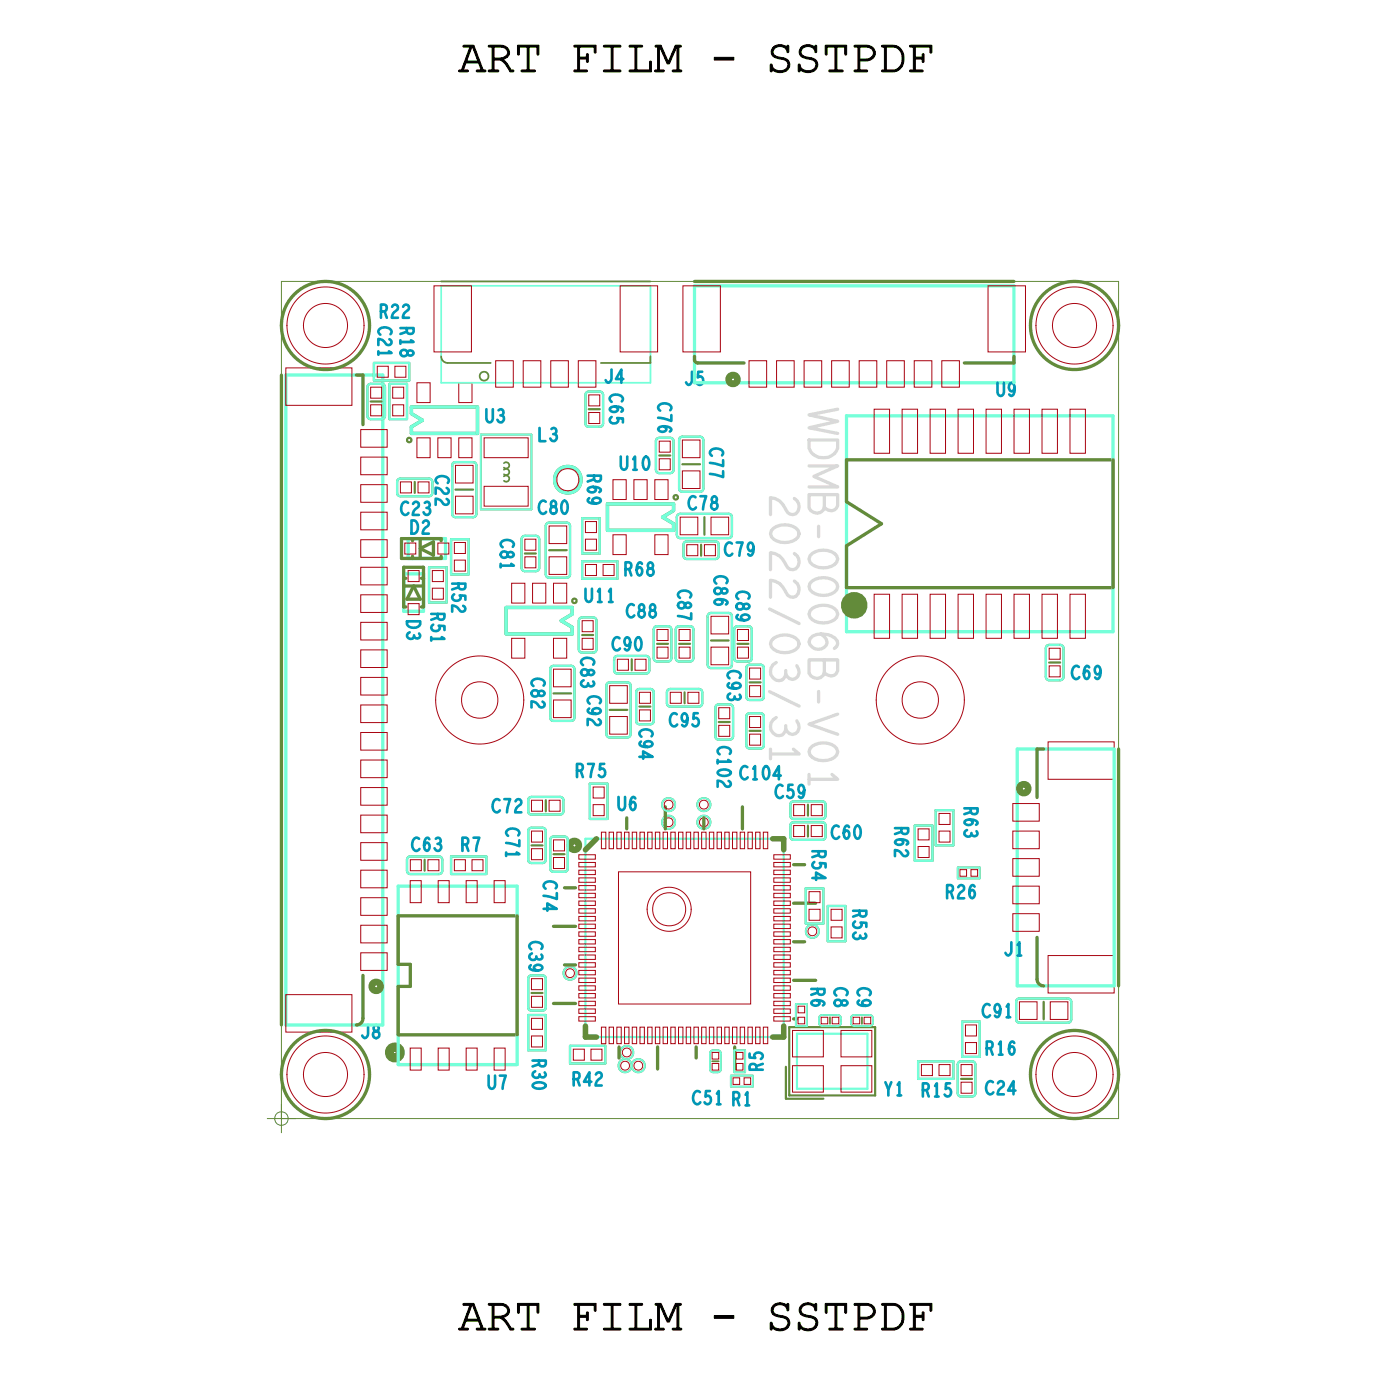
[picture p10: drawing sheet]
<svg xmlns="http://www.w3.org/2000/svg" width="64mm" height="64mm" viewBox="0 0 64 64" stroke-linecap="round" stroke-linejoin="round" font-family="sans-serif">
<defs><g id="words">
<g font-size="2.1">
<text x="20.8" y="3.3">ART FILM - SSTPDF</text>
<text x="20.8" y="60.4">ART FILM - SSTPDF</text>
</g>
<g font-size=".6" fill="#0097b7">
<text x="18.2" y="14.8" transform="rotate(90 18.2 14.8)">R18</text>
<text x="44.7" y="47.9">R16</text>
<text x="24.2" y="48.1" transform="rotate(90 24.2 48.1)">R30</text>
<text x="33.2" y="50.2">R1</text>
<text x="41.8" y="49.8">R15</text>
</g>
<text font-size=".6" fill="#75ffd9" x="19.8" y="21.6" transform="rotate(90 19.8 21.6)">C22</text>
</g></defs>
<!-- layer: Drawing Origin -->
<path d="M12.1 50.8h1.3M12.5 50.6l.3-.1 .2 .1 .1 .2-.1 .2-.2 .1-.3-.1v-.2zM12.8 50.1v1.3" fill="none" stroke="#638b3a" stroke-width=".05"/>
<!-- layer: Components -->
<path d="M17.7 47.7l.2-.1 .2 .1v.2l-.2 .1-.2-.1z" fill="none" stroke="#638b3a" stroke-width=".5"/>
<g fill="none" stroke="#75ffd9" stroke-width=".15">
<path d="M13 17v29.5zM13 17h4.4zM17.4 17v29.5zM18.7 18.5h3zM18.7 19.7h3zM18.7 19.4v.3zM18.7 19.4l.5-.3zM18.7 18.8l.5 .3zM18.7 18.5v.3zM21.7 18.5v1.2zM31.5 17.4h14.5zM31.5 13v4.4z"/>
<path d="M31.5 13h14.5zM38.4 18.9v9.8zM38.4 18.9h12.1zM46 13v4.4zM50.5 18.9v9.8zM18.3 26v1.7zM18.3 26h.9zM18.3 27.7h.9zM18.5 25.3h1.7zM18.5 24.5v.8zM18.5 24.5h1.7zM19.2 26v1.7z"/>
<path d="M20.2 24.5v.8zM23 28.8h3zM23 27.6v1.2zM23 27.6h3zM25.5 28.2l.5-.3zM25.5 28.2l.5 .3zM26 27.6v.3zM26 28.5v.3zM27.6 24.1h3zM27.6 22.9v1.2zM27.6 22.9h3zM30.1 23.5l.5-.3z"/>
<path d="M30.1 23.5l.5 .3zM30.6 23.8v.3zM30.6 22.9v.3zM38.4 28.7h12.1zM46.2 34v10.7zM46.2 34h4.4zM50.6 34v10.7zM13 46.5h4.4zM18.1 40.2v8.1zM18.1 48.3h5.4zM18.1 40.2h5.4zM23.5 40.2v8.1z"/>
<path d="M46.2 44.7h4.4z"/>
<circle cx="25.8" cy="21.8" r=".6"/>
</g>
<g fill="none" stroke="#638b3a" stroke-width=".15">
<path d="M12.8 17v29.5zM16.2 17h.3zM16.5 17v2.3zM18.7 18.5h3zM18.7 19.7h3zM18.7 19.4v.3zM18.7 19.4l.5-.3zM18.7 18.8l.5 .3zM18.7 18.5v.3zM21.7 18.5v1.2zM31.5 16.2v.1zM31.5 12.8h14.5z"/>
<path d="M31.5 16.3l.2 .2M31.7 16.5h2.1zM43.8 16.5h2.2zM46 16.2v.3zM18.2 25.3h.5zM18.2 24.5v.8zM18.2 24.5h.5zM18.3 27.5h.1zM18.3 26.2v1.3zM18.3 26.2h.1zM18.3 26.6h.9zM18.3 25.8v.4z"/>
<path d="M18.3 25.8h.9zM18.5 27.2h.6zM18.7 25.3h1.3zM18.7 25.3h.1M18.7 24.5h1.3zM18.7 24.5h.1M18.8 26.6l-.3 .6zM18.8 26.6l.3 .6zM19.1 24.5v.8zM19.1 24.9l.6 .3zM19.1 24.9l.6-.3zM19.1 27.5h.1z"/>
<path d="M19.1 26.2h.1zM19.2 26.2v1.3zM19.2 25.8v.4zM19.7 24.6v.6zM20 25.3h.1M20 24.5h.1M23 28.8h3zM23 27.6v1.2zM23 27.6h3zM25.5 28.2l.5-.3zM25.5 28.2l.5 .3zM26 27.6v.3z"/>
<path d="M26 28.5v.3zM27.6 24.1h3zM27.6 22.9v1.2zM27.6 22.9h3zM28.4 37.1v.5zM30.1 23.5l.5-.3zM30.1 23.5l.5 .3zM30.2 36.6v1zM30.6 23.8v.3zM30.6 22.9v.3zM31.9 37.1v.5zM33.7 36.6v1z"/>
<path d="M36 39.3h.5zM38.4 26.7h12.1zM38.4 24.8v1.9zM38.4 24.8l1.6-1zM38.4 22.8l1.6 1zM38.4 20.9h12.1zM38.4 20.9v1.9zM47.1 34v2.2zM47.1 34h.3zM50.5 20.9v5.8zM50.8 34v10.7zM16.5 44.3v1.9z"/>
<path d="M16.5 46.2l-.1 .2-.2 .1M18.1 44.8h.5zM18.1 44.8v2.2zM18.1 47h5.4zM18.1 41.6h5.4zM18.1 41.6v2.2zM18.1 43.8h.5zM18.6 43.8v1zM23.5 41.6v5.4zM25.1 45.6h1zM25.1 42.1h1zM25.6 40.3h.5z"/>
<path d="M25.6 43.8h.5zM28.1 47.5v.5zM29.9 47.5v1zM31.6 47.5v.5zM33.4 47.5v1zM36 46.2h.2zM36 44.5h1zM36 42.8h.5zM36 41h1zM47.1 42.5v2zM47.1 44.5l.1 .2h.2"/>
<circle cx="14.8" cy="14.8" r="2"/>
<circle cx="48.8" cy="14.8" r="2"/>
<circle cx="25.8" cy="21.8" r=".6"/>
<circle cx="14.8" cy="48.8" r="2"/>
<circle cx="48.8" cy="48.8" r="2"/>
</g>
<!-- layer: Nets -->
<g fill="none" stroke="#a90512" stroke-width=".05">
<path d="M13 16.7h3v1.7h-3zM16.4 19.5h1.2v.8h-1.2zM16.8 17.6h.5v.5h-.5zM16.8 18.4h.5v.5h-.5zM17.1 16.6h.5v.5h-.5zM17.8 18.4h.5v.5h-.5zM17.8 17.6h.5v.5h-.5zM17.9 16.6h.5v.5h-.5zM18.9 19.9h.6v.9h-.6zM18.9 17.4h.6v.9h-.6zM19.7 13h1.7v3h-1.7zM19.9 19.9h.6v.9h-.6z"/>
<path d="M20.8 19.9h.6v.9h-.6zM20.8 17.4h.6v.9h-.6zM22 19.9h2v.9h-2zM22.5 16.4h.8v1.2h-.8zM23.7 16.4h.9v1.2h-.9zM25 16.4h.8v1.2h-.8zM26.3 16.4h.8v1.2h-.8zM26.7 17.9h.5v.5h-.5zM26.7 18.7h.5v.5h-.5zM28.2 13h1.7v3h-1.7zM31 20h.8v.8h-.8zM31 13h1.7v3h-1.7z"/>
<path d="M34 16.4h.8v1.2h-.8zM35.3 16.4h.7v1.2h-.7zM36.5 16.4h.8v1.2h-.8zM37.7 16.4h.9v1.2h-.9zM39 16.4h.8v1.2h-.8zM39.7 18.6h.7v2h-.7zM40.3 16.4h.8v1.2h-.8zM40.9 18.6h.7v2h-.7zM41.5 16.4h.8v1.2h-.8zM42.2 18.6h.7v2h-.7zM42.8 16.4h.7v1.2h-.7zM43.5 18.6h.7v2h-.7z"/>
<path d="M44.8 18.6h.7v2h-.7zM44.8 13h1.7v3h-1.7zM46 18.6h.7v2h-.7zM47.3 18.6h.7v2h-.7zM48.6 18.6h.7v2h-.7zM16.4 39.5h1.2v.8h-1.2zM16.4 38.2h1.2v.9h-1.2zM16.4 37h1.2v.8h-1.2zM16.4 35.7h1.2v.8h-1.2zM16.4 34.5h1.2v.8h-1.2zM16.4 33.3h1.2v.8h-1.2zM16.4 32h1.2v.8h-1.2z"/>
<path d="M16.4 30.7h1.2v.9h-1.2zM16.4 29.5h1.2v.8h-1.2zM16.4 28.3h1.2v.7h-1.2zM16.4 27h1.2v.8h-1.2zM16.4 25.8h1.2v.8h-1.2zM16.4 24.5h1.2v.8h-1.2zM16.4 23.2h1.2v.8h-1.2zM16.4 22h1.2v.8h-1.2zM16.4 20.8h1.2v.7h-1.2zM18.2 21.9h.5v.5h-.5zM18.4 24.7h.5v.4h-.5zM18.5 27.4h.5v.5h-.5z"/>
<path d="M18.5 25.9h.5v.5h-.5zM18.6 40h.5v1h-.5zM18.6 39h.5v.5h-.5zM19 21.9h.5v.5h-.5zM19.4 39h.5v.5h-.5zM19.6 25.9h.5v.5h-.5zM19.6 26.7h.5v.5h-.5zM19.9 24.7h.5v.4h-.5zM19.9 40h.5v1h-.5zM20.6 39h.5v.5h-.5zM20.6 24.6h.5v.5h-.5zM20.6 25.4h.5v.5h-.5z"/>
<path d="M20.7 22.5h.8v.8h-.8zM20.7 21.1h.8v.8h-.8zM21.2 40h.5v1h-.5zM21.4 39h.5v.5h-.5zM22 22.1h2v.9h-2zM22.4 40h.5v1h-.5zM23.2 26.5h.6v.9h-.6zM23.2 29h.6v.9h-.6zM23.8 25.3h.5v.5h-.5zM23.8 24.5h.5v.5h-.5zM24.1 38.5h.5v.5h-.5zM24.1 37.7h.5v.5h-.5z"/>
<path d="M24.1 36.3h.5v.5h-.5zM24.2 26.5h.6v.9h-.6zM24.9 36.3h.5v.5h-.5zM24.9 25.3h.8v.8h-.8zM24.9 23.9h.8v.8h-.8zM25.1 38.1h.5v.5h-.5zM25.1 38.9h.5v.5h-.5zM25.1 30.4h.8v.8h-.8zM25.1 31.8h.8v.8h-.8zM25.1 26.5h.6v.9h-.6zM25.1 29h.6v.9h-.6zM26.3 38.8h.7v.2h-.7z"/>
<path d="M26.3 39.1h.7v.2h-.7zM26.3 39.5h.7v.2h-.7zM26.3 39.8h.7v.2h-.7zM26.4 29h.5v.5h-.5zM26.4 28.2h.5v.5h-.5zM26.6 24.5h.5v.5h-.5zM26.6 23.7h.5v.5h-.5zM26.6 25.6h.5v.5h-.5zM26.9 35.7h.5v.5h-.5zM26.9 36.5h.5v.5h-.5zM27.3 37.8h.2v.7h-.2zM27.4 25.6h.5v.5h-.5z"/>
<path d="M27.6 37.8h.2v.7h-.2zM27.7 31.1h.8v.8h-.8zM27.7 32.5h.8v.8h-.8zM27.8 24.3h.6v.9h-.6zM27.8 21.8h.6v.9h-.6zM28 37.8h.2v.7h-.2zM28 29.9h.5v.5h-.5zM28.1 39.6h6v6h-6zM28.4 37.8h.2v.7h-.2zM28.7 37.8h.2v.7h-.2zM28.8 21.8h.6v.9h-.6zM28.8 29.9h.5v.5h-.5z"/>
<path d="M29 32.2h.5v.5h-.5zM29 31.4h.5v.5h-.5zM29.1 37.8h.2v.7h-.2zM29.4 37.8h.2v.7h-.2zM29.7 24.3h.6v.9h-.6zM29.7 21.8h.6v.9h-.6zM29.7 37.8h.2v.7h-.2zM29.8 28.6h.5v.5h-.5zM29.8 29.4h.5v.5h-.5zM29.9 20.8h.5v.5h-.5zM29.9 20h.5v.5h-.5zM30.1 37.8h.2v.7h-.2z"/>
<path d="M30.2 37.2l.2-.1 .1 .1v.2l-.1 .1-.2-.1zM30.2 36.4l.2-.1 .1 .1v.2l-.1 .1-.2-.1zM30.4 31.4h.5v.5h-.5zM30.4 37.8h.2v.7h-.2zM30.8 37.8h.2v.7h-.2zM30.8 29.4h.5v.5h-.5zM30.8 28.6h.5v.5h-.5zM30.9 23.5h.8v.8h-.8zM31 21.4h.8v.8h-.8zM31.2 37.8h.2v.7h-.2zM31.2 24.7h.5v.5h-.5zM31.2 31.4h.5v.5h-.5z"/>
<path d="M31.5 37.8h.2v.7h-.2zM31.8 37.2l.1-.1 .2 .1v.2l-.2 .1-.1-.1zM31.8 36.4l.1-.1 .2 .1v.2l-.2 .1-.1-.1zM31.9 37.8h.2v.7h-.2zM32 24.7h.5v.5h-.5zM32.2 37.8h.2v.7h-.2zM32.3 29.4h.8v.8h-.8zM32.3 28h.8v.8h-.8zM32.3 23.5h.8v.8h-.8zM32.5 37.8h.2v.7h-.2zM32.6 32.1h.5v.5h-.5zM32.6 32.9h.5v.5h-.5z"/>
<path d="M32.9 37.8h.2v.7h-.2zM33.2 37.8h.2v.7h-.2zM33.5 28.6h.5v.5h-.5zM33.5 29.4h.5v.5h-.5zM33.6 37.8h.2v.7h-.2zM34 37.8h.2v.7h-.2zM34 33.3h.5v.5h-.5zM34 32.5h.5v.5h-.5zM34 31.1h.5v.5h-.5zM34 30.3h.5v.5h-.5zM34.3 37.8h.2v.7h-.2zM34.7 37.8h.2v.7h-.2z"/>
<path d="M35.1 39.8h.8v.2h-.8zM35.1 39.5h.8v.2h-.8zM35.1 39.1h.8v.2h-.8zM35.1 38.8h.8v.2h-.8zM36 37.5h.5v.5h-.5zM36 36.5h.5v.5h-.5zM36.8 37.5h.5v.5h-.5zM36.8 36.5h.5v.5h-.5zM39.7 27h.7v2h-.7zM40.9 27h.7v2h-.7zM41.7 38.4h.5v.5h-.5zM41.7 37.6h.5v.5h-.5z"/>
<path d="M42.2 27h.7v2h-.7zM42.6 36.9h.5v.5h-.5zM42.6 37.7h.5v.5h-.5zM43.5 27h.7v2h-.7zM43.6 39.5h.3v.3h-.3zM44.1 39.5h.3v.3h-.3zM44.8 27h.7v2h-.7zM46 37.7h1.2v.8h-1.2zM46 39h1.2v.8h-1.2zM46 36.5h1.2v.8h-1.2zM46 27h.7v2h-.7zM47.3 27h.7v2h-.7z"/>
<path d="M47.6 33.7h3v1.7h-3zM47.6 30.2h.5v.5h-.5zM47.6 29.4h.5v.5h-.5zM48.6 27h.7v2h-.7zM13 45.1h3v1.7h-3zM16.4 43.2h1.2v.8h-1.2zM16.4 42h1.2v.8h-1.2zM16.4 40.8h1.2v.7h-1.2zM18.6 47.6h.5v1h-.5zM19.9 47.6h.5v1h-.5zM21.2 47.6h.5v1h-.5zM22.4 47.6h.5v1h-.5z"/>
<path d="M24.1 47h.5v.5h-.5zM24.1 46.2h.5v.5h-.5zM24.1 45.2h.5v.5h-.5zM24.1 44.4h.5v.5h-.5zM25.7 44.1l.2-.1 .2 .1v.2l-.2 .1-.2-.1zM26 47.6h.5v.5h-.5zM26.3 44.4h.7v.2h-.7zM26.3 44.7h.7v.2h-.7zM26.3 45.1h.7v.2h-.7zM26.3 45.5h.7v.1h-.7zM26.3 45.8h.7v.2h-.7zM26.3 46.2h.7v.2h-.7z"/>
<path d="M26.3 40.2h.7v.2h-.7zM26.3 40.6h.7v.2h-.7zM26.3 40.9h.7v.2h-.7zM26.3 41.3h.7v.2h-.7zM26.3 41.6h.7v.2h-.7zM26.3 41.9h.7v.2h-.7zM26.3 42.3h.7v.2h-.7zM26.3 42.7h.7v.1h-.7zM26.3 43h.7v.2h-.7zM26.3 43.4h.7v.2h-.7zM26.3 43.7h.7v.2h-.7zM26.3 44h.7v.3h-.7z"/>
<path d="M26.8 47.6h.5v.5h-.5zM27.3 46.6h.2v.8h-.2zM27.6 46.6h.2v.8h-.2zM28 46.6h.2v.8h-.2zM28.2 48.3l.2-.1 .2 .1v.2l-.2 .1-.2-.1zM28.3 47.7l.1-.1 .2 .1v.2l-.2 .1-.1-.1zM28.4 46.6h.2v.8h-.2zM28.7 46.6h.2v.8h-.2zM28.8 48.3l.2-.1 .2 .1v.2l-.2 .1-.2-.1zM29.1 46.6h.2v.8h-.2zM29.4 46.6h.2v.8h-.2zM29.7 46.6h.2v.8h-.2z"/>
<path d="M30.1 46.6h.2v.8h-.2zM30.4 46.6h.2v.8h-.2zM30.8 46.6h.2v.8h-.2zM31.2 46.6h.2v.8h-.2zM31.5 46.6h.2v.8h-.2zM31.9 46.6h.2v.8h-.2zM32.2 46.6h.2v.8h-.2zM32.3 47.8h.3v.3h-.3zM32.3 48.3h.3v.3h-.3zM32.5 46.6h.2v.8h-.2zM32.9 46.6h.2v.8h-.2zM33.2 46.6h.2v.8h-.2z"/>
<path d="M33.3 48.9h.3v.3h-.3zM33.4 47.8h.3v.3h-.3zM33.4 48.3h.3v.3h-.3zM33.6 46.6h.2v.8h-.2zM33.8 48.9h.3v.3h-.3zM34 46.6h.2v.8h-.2zM34.3 46.6h.2v.8h-.2zM34.7 46.6h.2v.8h-.2zM35.1 46.2h.8v.2h-.8zM35.1 45.8h.8v.2h-.8zM35.1 45.5h.8v.1h-.8zM35.1 45.1h.8v.2h-.8z"/>
<path d="M35.1 44.7h.8v.2h-.8zM35.1 44.4h.8v.2h-.8zM35.1 44h.8v.3h-.8zM35.1 43.7h.8v.2h-.8zM35.1 43.4h.8v.2h-.8zM35.1 43h.8v.2h-.8zM35.1 42.7h.8v.1h-.8zM35.1 42.3h.8v.2h-.8zM35.1 41.9h.8v.2h-.8zM35.1 41.6h.8v.2h-.8zM35.1 41.3h.8v.2h-.8zM35.1 40.9h.8v.2h-.8z"/>
<path d="M35.1 40.6h.8v.2h-.8zM35.1 40.2h.8v.2h-.8zM36 48.4h1.4v1.2h-1.4zM36 46.8h1.4v1.2h-1.4zM36.2 45.7h.3v.3h-.3zM36.2 46.2h.3v.3h-.3zM36.7 42.2l.2-.1 .2 .1v.2l-.2 .1-.2-.1zM36.7 40.5h.5v.5h-.5zM36.7 41.3h.5v.5h-.5zM37.3 46.2h.3v.3h-.3zM37.7 42.1h.5v.5h-.5zM37.7 41.3h.5v.5h-.5z"/>
<path d="M37.8 46.2h.3v.3h-.3zM38.2 48.4h1.4v1.2h-1.4zM38.2 46.8h1.4v1.2h-1.4zM38.7 46.2h.3v.3h-.3zM39.2 46.2h.3v.3h-.3zM41.8 48.3h.5v.5h-.5zM42.6 48.3h.5v.5h-.5zM43.6 48.3h.5v.5h-.5zM43.6 49.1h.5v.5h-.5zM43.8 47.3h.5v.5h-.5zM43.8 46.5h.5v.5h-.5zM46 40.2h1.2v.8h-1.2z"/>
<path d="M46 41.5h1.2v.8h-1.2zM46.3 45.5h.8v.8h-.8zM47.6 43.4h3v1.7h-3zM47.7 45.5h.8v.8h-.8z"/>
<circle cx="14.8" cy="14.8" r="1.75"/>
<circle cx="14.8" cy="14.8" r="1"/>
<circle cx="48.8" cy="14.8" r="1.75"/>
<circle cx="48.8" cy="14.8" r="1"/>
<circle cx="21.8" cy="31.8" r="2"/>
<circle cx="21.8" cy="31.8" r=".83"/>
<circle cx="25.8" cy="21.8" r=".5"/>
<circle cx="41.8" cy="31.8" r="2"/>
<circle cx="41.8" cy="31.8" r=".83"/>
<circle cx="14.8" cy="48.8" r="1.75"/>
<circle cx="14.8" cy="48.8" r="1"/>
<circle cx="30.4" cy="41.3" r="1"/>
<circle cx="30.4" cy="41.3" r=".76"/>
<circle cx="48.8" cy="48.8" r="1.75"/>
<circle cx="48.8" cy="48.8" r="1"/>
</g>
<!-- layer: Texts -->
<g fill="none" stroke="#0097b7" stroke-width=".12">
<path d="M17.2 15.9v.2M17.3 14.1h.2v-.2l-.2-.1v.6M17.5 14.1l.1 .3M17.7 15.9l.1 .1h-.6M17.7 15.4a.14 .14 0 0 1 .1 .2 .15 .15 0 0 1-.3 0l-.1-.2h-.2v.3M17.7 15.2a.28 .28 0 0 0-.2-.4 .28 .28 0 0 0-.3 .2l.1 .2M17.8 13.9a.14 .14 0 0 1 .2-.1 .15 .15 0 0 1 0 .3l-.2 .1v.2h.3M18.2 14.9h.6l-.1 .2h-.2v-.2M18.2 15.9a.23 .23 0 0 1 .4 .2h.1a.13 .13 0 0 0 0-.2 .14 .14 0 0 0-.2 .2 .16 .16 0 0 1-.2 .1 .16 .16 0 0 1-.1-.3zM18.3 13.9a.14 .14 0 0 1 .2-.1 .15 .15 0 0 1 0 .3l-.2 .1v.2h.3M18.7 15.4l.1 .1h-.6M22.1 18.6v.4l.1 .2 .2-.2v-.4"/>
<path d="M22.6 18.6a.14 .14 0 0 1 .2 .1 .14 .14 0 0 1 0 .2M22.7 18.9a.15 .15 0 0 1 .2 .1 .15 .15 0 0 1-.1 .2 .15 .15 0 0 1-.2-.1M24.5 19.4v.6h.3M25 19.5a.14 .14 0 0 1 .2 0 .14 .14 0 0 1 0 .2M25.1 19.7a.15 .15 0 0 1 .2 .1 .15 .15 0 0 1-.1 .2 .15 .15 0 0 1-.2-.1M27.8 16.8l-.1 .5-.1 .1-.1-.1M27.8 18.9a.17 .17 0 0 0-.1 .3 .17 .17 0 0 0 .3 0 .17 .17 0 0 0 0-.2h.3v.2M27.9 18.4l.1 .1a.14 .14 0 0 1-.1 .2 .14 .14 0 0 1-.1-.2 .31 .31 0 0 1 .5 .2h-.1M28.2 18.2a.28 .28 0 0 0-.2-.3 .28 .28 0 0 0-.3 .2l.1 .1M28.3 17.2h-.3l.2-.4v.6M30.1 19.3l.1 .1a.14 .14 0 0 1-.1 .2 .14 .14 0 0 1-.1-.2 .31 .31 0 0 1 .5 .2h-.1M30.4 18.6a.28 .28 0 0 0-.2-.3 .28 .28 0 0 0-.3 .2l.1 .1"/>
<path d="M30.5 18.8v.3l-.6-.1M31.4 16.9v.5l-.1 .1-.2-.1M31.9 16.9h-.2v.2a.17 .17 0 0 1 .2 .1 .17 .17 0 0 1 0 .2 .17 .17 0 0 1-.3 0M45.3 17.4v.4l.1 .2 .2-.2v-.4M46.1 17.6l-.1 .1a.16 .16 0 0 1-.2-.1 .16 .16 0 0 1 .2-.2 .33 .33 0 0 1-.1 .6l-.1-.1M18.5 28.2h.6a.3 .3 0 0 1-.3 .3 .3 .3 0 0 1-.3-.3zM18.5 22.8a.28 .28 0 0 0-.3 .2 .28 .28 0 0 0 .2 .4l.1-.1M18.6 28.7a.15 .15 0 0 0-.1 .2 .15 .15 0 0 0 .2 .1 .15 .15 0 0 0 .1-.2M18.7 23.6a.3 .3 0 0 1 .3 .3 .3 .3 0 0 1-.3 .3zM18.7 22.9a.16 .16 0 0 1 .3-.1 .14 .14 0 0 1 0 .2l-.2 .2-.1 .2h.3M19 38.1a.28 .28 0 0 0-.3 .2 .28 .28 0 0 0 .2 .3l.1-.1M19 28.8a.14 .14 0 0 1 0 .2 .14 .14 0 0 1-.2-.1"/>
<path d="M19.2 23.7a.14 .14 0 0 1 .2-.1 .15 .15 0 0 1 0 .3l-.2 .1v.2h.3M19.3 22.8a.14 .14 0 0 1 .2 .1 .14 .14 0 0 1-.1 .2M19.4 23.1a.15 .15 0 0 1 .1 .1 .15 .15 0 0 1-.1 .2 .15 .15 0 0 1-.2-.1M19.5 38.1v-.1a.3 .3 0 0 0-.3 .3 .3 .3 0 0 0 .2 .3 .16 .16 0 0 0 .1-.3 .16 .16 0 0 0-.3 .1M19.6 27.9h.6l-.1 .2h-.2v-.2M19.6 28.9v.2M19.7 28.4a.17 .17 0 0 0-.1 .2 .17 .17 0 0 0 .3 0 .17 .17 0 0 0 0-.2h.3v.2M19.8 38.1a.14 .14 0 0 1 .2 0 .14 .14 0 0 1-.1 .2M19.9 38.3a.15 .15 0 0 1 .1 .1 .15 .15 0 0 1-.1 .2 .15 .15 0 0 1-.2-.1M19.9 28l-.3 .1M20.1 28.9l.1 .1h-.6M20.3 22.1a.16 .16 0 0 1 .1 .3 .15 .15 0 0 1-.3 0l-.1-.2-.2-.1v.3"/>
<path d="M20.3 22.6a.16 .16 0 0 1 .1 .3 .15 .15 0 0 1-.3 0l-.1-.2-.2-.1v.3M20.3 21.9a.28 .28 0 0 0-.2-.3 .28 .28 0 0 0-.3 .2l.1 .1M20.5 26.5h.6v.2h-.2l-.1-.2M20.6 27a.17 .17 0 0 0 0 .2 .17 .17 0 0 0 .2 .1 .17 .17 0 0 0 .1-.3h.2v.2M20.8 26.7l-.3 .1M21 38.3h.2v-.2l-.2-.1v.6M21 27.5a.14 .14 0 0 1 .1 .2 .14 .14 0 0 1-.2 0l-.2-.2h-.2v.3M21.2 38.3l.1 .3M21.5 38h.3l-.2 .6M22.7 36.3a.28 .28 0 0 0-.4 .2 .28 .28 0 0 0 .2 .4l.2-.1M22.7 25.6v.2M22.8 25.1a.23 .23 0 0 1 .3 .2l.2-.1a.15 .15 0 0 0-.2-.1 .15 .15 0 0 0-.1 .2 .16 .16 0 0 1-.2 0 .16 .16 0 0 1 0-.2z"/>
<path d="M22.9 36.3h.3l-.2 .6M23 38.7v.2M23.2 25.6l.1 .1h-.6M23.3 24.8a.28 .28 0 0 0-.2-.3 .28 .28 0 0 0-.4 .2l.1 .1M23.4 36.4a.14 .14 0 0 1 .2-.1 .14 .14 0 0 1 0 .2l-.2 .2v.2h.3M23.5 38.7l.1 .1h-.6M23.5 37.9a.28 .28 0 0 0-.2-.3 .28 .28 0 0 0-.3 .2l.1 .1M23.6 38.1v.3l-.6-.1M24.2 31.4a.23 .23 0 0 1 .3 .2h.2a.13 .13 0 0 0-.1-.2 .13 .13 0 0 0-.2 .1 .16 .16 0 0 1-.2 .1 .16 .16 0 0 1 0-.2zM24.6 31.8a.16 .16 0 0 1 .1 .3 .14 .14 0 0 1-.2 0l-.2-.2-.2-.1v.3M24.7 31.1a.28 .28 0 0 0-.2-.3 .28 .28 0 0 0-.4 .2l.1 .1M24.8 22.8a.28 .28 0 0 0-.4 .2 .28 .28 0 0 0 .2 .3l.2-.1"/>
<path d="M25.1 22.7l-.1 .2a.23 .23 0 0 1 .2 .4 .17 .17 0 0 1-.2-.1 .17 .17 0 0 1 .2-.2v-.2zM25.6 22.7a.3 .3 0 0 1 .2 .3 .3 .3 0 0 1-.2 .3 .47 .47 0 0 1 0-.6zM26.2 35l.2-.1v-.2h-.2v.6M26.4 35l.1 .3M26.4 30.4a.23 .23 0 0 1 .4 .2h.1a.13 .13 0 0 0 0-.2 .14 .14 0 0 0-.2 .2 .16 .16 0 0 1-.2 .1 .16 .16 0 0 1-.1-.3zM26.5 30.9a.15 .15 0 0 0-.1 .2 .15 .15 0 0 0 .2 .1 .15 .15 0 0 0 .1-.2M26.6 26.7v.5l.1 .1 .2-.1v-.5M26.7 21.6h.6l-.1 .2h-.2v-.2M26.7 34.7h.3l-.2 .6M26.7 32.2a.3 .3 0 0 0 .3 .2 .3 .3 0 0 0 .3-.2 .17 .17 0 0 0-.3-.1 .17 .17 0 0 0 0 .3M26.7 22.6v.1a.3 .3 0 0 0 .3 .2 .3 .3 0 0 0 .3-.2 .17 .17 0 0 0-.3-.1 .17 .17 0 0 0 0 .2v.1M26.9 30.2a.28 .28 0 0 0-.2-.4 .28 .28 0 0 0-.3 .2l.1 .2"/>
<path d="M26.9 30.9a.14 .14 0 0 1 0 .2 .14 .14 0 0 1-.2 0M26.9 22.1h.1a.16 .16 0 0 1-.1 .3 .16 .16 0 0 1-.1-.3 .31 .31 0 0 1 .5 .2h-.1M27 21.8l-.3 .1M27.1 26.8l.1-.1v.6M27.1 27.3h.2M27.2 32.6a.16 .16 0 0 1 .1 .3 .15 .15 0 0 1-.3 0l-.1-.2-.2-.1v.3M27.2 31.9a.28 .28 0 0 0-.2-.3 .28 .28 0 0 0-.3 .2l.1 .1M27.4 34.7h-.2v.2a.17 .17 0 0 1 .2 .1 .17 .17 0 0 1 0 .2 .17 .17 0 0 1-.2 0M27.6 26.8l.1-.1v.6M27.6 27.3h.2M28.1 36.2v.4l.1 .2 .2-.2v-.4M28.1 29a.28 .28 0 0 0-.3 .2 .28 .28 0 0 0 .2 .3l.1-.1"/>
<path d="M28.2 20.7v.5l.1 .1 .2-.1v-.5M28.4 25.8h.2v-.2l-.2-.1v.6M28.6 25.8l.1 .3M28.6 29.2l-.1 .1a.16 .16 0 0 1-.2-.2 .16 .16 0 0 1 .3-.1 .33 .33 0 0 1-.2 .5M28.7 20.8l.1-.1v.6M28.7 21.3h.2M28.8 27.5a.28 .28 0 0 0-.4 .2 .28 .28 0 0 0 .2 .3l.2-.1M28.8 36.2a.3 .3 0 0 0-.2 .3 .3 .3 0 0 0 .2 .3 .16 .16 0 0 0 .1-.3 .16 .16 0 0 0-.3 0M28.9 28.9a.3 .3 0 0 1 .2 .3 .3 .3 0 0 1-.2 .3 .47 .47 0 0 1 0-.6zM29 34.4h.6l-.4-.3v.3M29.1 27.4l-.1 .2a.23 .23 0 0 1 .2 .4 .17 .17 0 0 1-.2-.1 .17 .17 0 0 1 .2-.2v-.2zM29.1 33.7h-.1a.3 .3 0 0 0 .3 .2 .3 .3 0 0 0 .3-.2 .17 .17 0 0 0-.2-.1 .17 .17 0 0 0-.1 .3h.1"/>
<path d="M29.1 25.6v-.1a.3 .3 0 0 0-.2 .3 .3 .3 0 0 0 .2 .3 .16 .16 0 0 0 .1-.3 .16 .16 0 0 0-.3 .1M29.3 20.7a.3 .3 0 0 1 .2 .3 .3 .3 0 0 1-.2 .3 .47 .47 0 0 1 0-.6zM29.5 25.5l-.1 .2a.23 .23 0 0 1 .2 .4 .17 .17 0 0 1-.2-.1 .17 .17 0 0 1 .2-.2v-.2zM29.6 27.4l-.1 .2a.23 .23 0 0 1 .2 .4 .17 .17 0 0 1-.2-.1 .17 .17 0 0 1 .2-.2v-.2zM29.6 33.4a.28 .28 0 0 0-.2-.3 .28 .28 0 0 0-.4 .2l.1 .1M30.7 32.4a.28 .28 0 0 0-.3 .2 .28 .28 0 0 0 .2 .4l.1-.1M30.8 27.4a.23 .23 0 0 1 .4 .2l.2-.1a.15 .15 0 0 0-.2-.1 .15 .15 0 0 0-.1 .2 .16 .16 0 0 1-.3 0 .16 .16 0 0 1 0-.2zM31.2 32.6l-.1 .1a.16 .16 0 0 1-.2-.1 .18 .18 0 0 1 .3-.2 .33 .33 0 0 1-.2 .6v-.1M31.3 27.1a.28 .28 0 0 0-.2-.3 .28 .28 0 0 0-.3 .2l.1 .1M31.4 27.8v.3l-.6-.1M31.6 22.6a.28 .28 0 0 0-.4 .2 .28 .28 0 0 0 .2 .3l.2-.1M31.7 32.4h-.2v.2a.17 .17 0 0 1 .2 .1 .17 .17 0 0 1 0 .2 .17 .17 0 0 1-.3 0"/>
<path d="M31.8 22.5h.3l-.2 .6M32.4 22.5l-.1 .2a.23 .23 0 0 1 .2 .4 .17 .17 0 0 1-.2-.1 .17 .17 0 0 1 .2-.2v-.2zM32.5 26.7a.23 .23 0 0 1 .3 .2h.2a.15 .15 0 0 0-.2-.2 .15 .15 0 0 0-.1 .2 .16 .16 0 0 1-.2 .1 .16 .16 0 0 1 0-.3zM32.6 34.5v.2M32.6 35a.33 .33 0 0 1 .6 .1 .33 .33 0 0 1-.6-.1zM32.7 27.2a.16 .16 0 0 1-.1 .3 .16 .16 0 0 1-.1-.3 .31 .31 0 0 1 .5 .2M32.8 20.7a.28 .28 0 0 0-.2-.4 .28 .28 0 0 0-.4 .2l.1 .2M32.8 20.9v.3l-.6-.2M32.8 21.4v.3l-.6-.2M33 26.5a.28 .28 0 0 0-.2-.4 .28 .28 0 0 0-.4 .2l.1 .2M33.1 34.5l.1 .1h-.6M33.1 35.4a.16 .16 0 0 1 .1 .3 .15 .15 0 0 1-.3 0l-.1-.2-.2-.1v.3"/>
<path d="M33.1 31l-.1 .1a.3 .3 0 0 0 .3 .2 .3 .3 0 0 0 .3-.2 .17 .17 0 0 0-.2-.1 .17 .17 0 0 0-.1 .2l.1 .1M33.1 34.2a.28 .28 0 0 0-.2-.3 .28 .28 0 0 0-.3 .2l.1 .1M33.1 31.5a.15 .15 0 0 0-.1 .2 .15 .15 0 0 0 .2 .1 .15 .15 0 0 0 .1-.2M33.2 24.7a.28 .28 0 0 0-.3 .2 .28 .28 0 0 0 .2 .3l.1-.1M33.4 24.6h.3l-.1 .6M33.5 27.4a.23 .23 0 0 1 .3 .2h.2a.13 .13 0 0 0-.1-.2 .14 .14 0 0 0-.2 .2 .16 .16 0 0 1-.2 .1 .16 .16 0 0 1 0-.3zM33.5 27.9l-.1 .1a.3 .3 0 0 0 .3 .2 .3 .3 0 0 0 .3-.2 .17 .17 0 0 0-.2-.1 .17 .17 0 0 0-.1 .2l.1 .1M33.6 30.8a.28 .28 0 0 0-.2-.4 .28 .28 0 0 0-.4 .2l.1 .2M33.6 31.5a.14 .14 0 0 1-.1 .2 .14 .14 0 0 1-.2 0M33.9 34.8a.28 .28 0 0 0-.3 .2 .28 .28 0 0 0 .2 .4l.1-.1M34 27.2a.28 .28 0 0 0-.2-.4 .28 .28 0 0 0-.4 .2l.1 .2M34.2 34.9l.1-.1v.6"/>
<path d="M34.2 35.4h.2M34.2 24.9l-.1 .1a.16 .16 0 0 1-.2-.2 .16 .16 0 0 1 .3-.1 .33 .33 0 0 1-.2 .5M34.7 34.8a.3 .3 0 0 1 .2 .3 .3 .3 0 0 1-.2 .3 .47 .47 0 0 1 0-.6zM35.4 35.2h-.3l.3-.4v.6M35.5 35.7a.28 .28 0 0 0-.3 .2 .28 .28 0 0 0 .2 .3l.1-.1M36 35.6h-.2v.3a.17 .17 0 0 1 .2 0 .17 .17 0 0 1 0 .3 .17 .17 0 0 1-.3-.1M36.5 35.9l-.1 .1a.16 .16 0 0 1-.2-.2 .16 .16 0 0 1 .3-.1 .33 .33 0 0 1-.2 .5M36.9 38.6h.6l-.1 .3h-.2v-.3M36.9 39.9h.6l-.5-.3v.3M37 39.1a.17 .17 0 0 0-.1 .3 .17 .17 0 0 0 .3 0 .17 .17 0 0 0 0-.2h.3v.2M37.2 38.8l-.3 .1M38.1 37.5a.28 .28 0 0 0-.4 .2 .28 .28 0 0 0 .2 .4l.2-.1"/>
<path d="M38.5 37.5a.3 .3 0 0 0-.2 .3 .3 .3 0 0 0 .2 .3 .16 .16 0 0 0 .1-.3 .16 .16 0 0 0-.3 0M38.9 37.5a.3 .3 0 0 1 .2 .3 .3 .3 0 0 1-.2 .3 .47 .47 0 0 1 0-.6zM40.6 37.6h.6v.2h-.2l-.1-.2M40.9 38.1a.16 .16 0 0 1-.1 .3 .16 .16 0 0 1-.1-.3 .31 .31 0 0 1 .5 .2M40.9 37.8l-.3 .1M41.1 38.6a.14 .14 0 0 1 .1 .2 .14 .14 0 0 1-.2 0l-.2-.2h-.2v.3M43.8 36.7h.6l-.1 .2h-.2v-.2M43.9 37.7a.15 .15 0 0 0-.1 .2 .15 .15 0 0 0 .2 .1 .15 .15 0 0 0 .1-.2M44 37.2h.1a.16 .16 0 0 1-.1 .3 .16 .16 0 0 1-.1-.3 .31 .31 0 0 1 .5 .2h-.1M44.1 36.9l-.3 .1M44.3 37.7a.14 .14 0 0 1 0 .2 .14 .14 0 0 1-.2 0M49 30.3a.28 .28 0 0 0-.4 .2 .28 .28 0 0 0 .2 .3l.2-.1"/>
<path d="M49.4 30.3v-.1a.3 .3 0 0 0-.2 .3 .3 .3 0 0 0 .2 .3 .16 .16 0 0 0 .1-.3 .16 .16 0 0 0-.3 .1M50 30.5l-.1 .1a.16 .16 0 0 1-.2-.2 .16 .16 0 0 1 .2-.1 .33 .33 0 0 1-.1 .5h-.1M16.7 46.5v.5l-.1 .1-.2-.1M17 46.5v.2a.23 .23 0 0 1 .2 .4 .17 .17 0 0 1-.3-.1 .17 .17 0 0 1 .2-.2l.1-.2zM22.2 48.8v.5l.1 .1 .2-.1v-.5M22.7 48.8h.3l-.2 .6M24.1 43.8l-.1 .1a.3 .3 0 0 0 .3 .2 .3 .3 0 0 0 .3-.2 .17 .17 0 0 0-.2-.1 .17 .17 0 0 0-.1 .2l.1 .1M24.1 43.3a.15 .15 0 0 0-.1 .2 .15 .15 0 0 0 .2 .1 .15 .15 0 0 0 .1-.2M24.2 48.1h.6l-.1 .3h-.2v-.3M24.2 49.2a.33 .33 0 0 1 .6 .1 .33 .33 0 0 1-.6-.1zM24.6 43.1a.28 .28 0 0 0-.2-.4 .28 .28 0 0 0-.4 .2l.1 .2M24.6 43.3a.14 .14 0 0 1-.1 .2 .14 .14 0 0 1-.2 0"/>
<path d="M24.7 41.3h.6l-.5-.3v.3M24.7 48.7a.14 .14 0 0 1 0 .2 .14 .14 0 0 1-.2-.1M25.2 40.3a.28 .28 0 0 0-.2-.3 .28 .28 0 0 0-.3 .2l.1 .1M25.3 40.5v.3l-.6-.1M26 49l.3-.1v-.2h-.3v.6M26.2 49l.1 .3M26.8 49.1h-.3l.3-.4v.6M27 48.8a.16 .16 0 0 1 .3-.1 .14 .14 0 0 1 0 .2l-.2 .2-.1 .2h.3M31.8 49.6a.28 .28 0 0 0-.4 .2 .28 .28 0 0 0 .2 .3l.2-.1M32.2 49.5h-.2v.3a.17 .17 0 0 1 .2 0 .17 .17 0 0 1 0 .3 .17 .17 0 0 1-.2-.1M32.5 49.6l.1-.1v.6M32.5 50.1h.2"/>
<path d="M33.3 49.9l.2-.1v-.2h-.2v.6M33.8 49.7l.1-.1v.6M34 47.8v.2h.3a.17 .17 0 0 1 0-.2 .17 .17 0 0 1 .3 0 .17 .17 0 0 1-.1 .3M34.3 48.6v-.3h-.2l-.1 .3h.6M34.6 48.3l-.3 .1M36.8 44.9h.6v.2h-.2l-.1-.2M37.1 45.4a.16 .16 0 0 1-.1 .3 .16 .16 0 0 1-.1-.3 .31 .31 0 0 1 .5 .2M37.1 45.1l-.3 .1M37.9 45.4a.23 .23 0 0 1 .4 .2h.2a.15 .15 0 0 0-.2-.2 .15 .15 0 0 0-.1 .2 .16 .16 0 0 1-.3 .1 .16 .16 0 0 1 0-.3zM38.4 45.2a.28 .28 0 0 0-.2-.4 .28 .28 0 0 0-.3 .2l.1 .2M38.7 41.3h.6v.3h-.2l-.1-.3M38.8 41.8a.17 .17 0 0 0 0 .3 .17 .17 0 0 0 .2 0 .17 .17 0 0 0 .1-.2h.2v.2"/>
<path d="M38.8 42.3a.15 .15 0 0 0-.1 .2 .15 .15 0 0 0 .2 .1 .15 .15 0 0 0 .1-.1M39 45.4l-.1 .1a.3 .3 0 0 0 .3 .2 .3 .3 0 0 0 .3-.2 .17 .17 0 0 0-.2-.1 .17 .17 0 0 0-.1 .2l.1 .1M39 41.5l-.3 .1M39.3 42.4a.14 .14 0 0 1-.1 .2 .14 .14 0 0 1-.2-.1M39.5 45.2a.28 .28 0 0 0-.2-.4 .28 .28 0 0 0-.4 .2l.1 .2M40.2 49.1l.1 .6M40.5 49.1l-.2 .4M40.7 49.2l.1-.1v.6M40.7 49.7h.2M41.9 49.5l.2-.1v-.2h-.2v.6M42.4 49.3l.1-.1v.6M43 40.5l.2-.1v-.2h-.2v.6"/>
<path d="M43.1 49.2h-.2v.2a.17 .17 0 0 1 .2 .1 .17 .17 0 0 1 0 .2 .17 .17 0 0 1-.2 0M43.2 40.5l.1 .3M43.5 40.3a.14 .14 0 0 1 .2-.1 .14 .14 0 0 1 0 .2l-.2 .2v.2h.3M44.2 40.2a.3 .3 0 0 0-.2 .3 .3 .3 0 0 0 .2 .3 .16 .16 0 0 0 .1-.3 .16 .16 0 0 0-.3 0M44.8 47.6l.2-.1v-.2h-.2v.6M44.9 45.6a.28 .28 0 0 0-.3 .2 .28 .28 0 0 0 .2 .4l.1-.1M45.1 49.1a.28 .28 0 0 0-.4 .2 .28 .28 0 0 0 .2 .4l.2-.1M45.3 49.2a.14 .14 0 0 1 .2-.1 .14 .14 0 0 1 0 .2l-.2 .2v.2h.3M45.3 47.4l.1-.1v.6M45.4 45.8l-.1 .1a.16 .16 0 0 1-.2-.1 .18 .18 0 0 1 .3-.2 .33 .33 0 0 1-.2 .6v-.1M45.7 45.7l.1-.1v.6M45.7 46.2h.2"/>
<path d="M45.9 42.8v.5l-.1 .1-.2-.1M46 47.3a.3 .3 0 0 0-.2 .3 .3 .3 0 0 0 .2 .3 .16 .16 0 0 0 .1-.3 .16 .16 0 0 0-.3 0M46.1 49.5h-.3l.2-.4v.6M46.2 42.9l.1-.1v.6M46.2 43.4h.2"/>
</g>
<!-- layer: Components -->
<path d="M33.1 17.1l.2-.1 .2 .1v.2l-.2 .1-.2-.1zM25.9 38.3l.2-.1 .2 .1v.2l-.2 .1-.2-.1zM46.3 35.7l.2-.1 .2 .1v.2l-.2 .1-.2-.1zM16.9 44.7l.2-.1 .2 .1v.2l-.2 .1-.2-.1z" fill="none" stroke="#638b3a" stroke-width=".3"/>
<g fill="none" stroke="#638b3a" stroke-width=".1">
<path d="M16.7 17.6v1.3zM16.7 18.9l.1 .1M16.8 19h.5zM16.8 17.4h.5zM16.8 18.2h.5zM16.8 17.4l-.1 .2M17 16.5h1.6zM17 17.3h1.6zM17 16.5v.8zM17.3 17.4l.2 .2M17.5 17.6v1.3zM17.5 18.9l-.2 .1"/>
<path d="M17.7 17.4v1.6zM17.7 17.4h.8zM17.7 19h.8zM18.5 17.4v1.6zM18.5 19.9h.1l.1 .1-.1 .1zM18.6 16.5v.8zM26.6 17.9v1.3zM26.6 19.2l.1 .2M26.7 19.4h.5zM26.7 17.8h.5zM26.7 18.6h.5zM26.7 17.8l-.1 .1"/>
<path d="M27.2 17.8l.2 .1M27.4 17.9v1.3zM27.4 19.2l-.2 .2M29.9 19.9h.5zM29.9 19.9l-.1 .1M30.4 19.9l.2 .1M30.8 20v2.2zM31 19.8h.8zM31 19.8l-.2 .2M31.8 19.8l.1 .2M31.9 20v2.2zM18 21.9v.5z"/>
<path d="M18 22.4l.2 .1M18.2 21.7h1.3zM18.2 22.5h1.3zM18.2 21.7l-.2 .2M18.5 39v.5zM18.5 39.5l.1 .2M18.6 38.9h1.3zM18.6 39.7h1.3zM18.6 38.9l-.1 .1M18.8 21.9v.5zM19.3 39v.5zM19.5 27.3h.8z"/>
<path d="M19.5 25.8v1.5zM19.5 25.8h.8zM19.5 21.7l.1 .2M19.6 22.4l-.1 .1M19.9 38.9l.2 .1M20.1 39v.5zM20.1 39.5l-.2 .2M20.3 25.8v1.5zM20.5 39.7h1.6zM20.5 38.9v.8zM20.5 38.9h1.6zM20.5 26.1h.8z"/>
<path d="M20.5 24.5v1.6zM20.5 24.5h.8zM20.5 21.1v2.2zM20.5 23.3l.2 .2M20.7 23.5h.8zM20.7 22.2h.8zM20.7 21h.8zM20.7 21l-.2 .1M21.3 24.5v1.6zM21.5 21l.1 .1M21.6 21.1v2.2zM21.6 23.3l-.1 .2"/>
<path d="M22.1 38.9v.8zM23.7 24.5v1.3zM23.7 25.8l.1 .1M23.8 24.3h.5zM23.8 25.9h.5zM23.8 25.1h.5zM23.8 24.3l-.1 .2M24 37.7v1.3zM24 36.3v.5zM24 39l.1 .2M24 36.8l.1 .2M24.1 37.6h.5z"/>
<path d="M24.1 39.2h.5zM24.1 38.4h.5zM24.1 36.2h1.3zM24.1 37h1.3zM24.1 37.6l-.1 .1M24.1 36.2l-.1 .1M24.3 24.3l.2 .2M24.5 24.5v1.3zM24.5 25.8l-.2 .1M24.6 37.6l.2 .1M24.8 37.7v1.3zM24.8 36.3v.5z"/>
<path d="M24.8 23.9v2.2zM24.8 39l-.2 .2M24.8 26.1l.1 .1M24.9 25h.8zM24.9 26.2h.8zM24.9 23.7h.8zM24.9 23.7l-.1 .2M25 38.1v1.3zM25 30.4v2.2zM25 39.4l.1 .2M25 32.6l.1 .1M25.1 39.6h.5z"/>
<path d="M25.1 38h.5zM25.1 38.8h.5zM25.1 31.5h.8zM25.1 30.2h.8zM25.1 32.7h.8zM25.1 38l-.1 .1M25.1 30.2l-.1 .2M25.4 36.2l.2 .1M25.6 36.3v.5zM25.6 36.8l-.2 .2M25.6 38l.2 .1M25.7 23.7l.2 .2"/>
<path d="M25.8 38.1v1.3zM25.8 39.4l-.2 .2M25.9 23.9v2.2zM25.9 26.1l-.2 .1M25.9 30.2l.2 .2M26 27.2h.1l.1 .1-.1 .1zM26.1 30.4v2.2zM26.1 32.6l-.2 .1M26.3 28.2v1.3zM26.3 29.5l.1 .1M26.4 23.5v1.6zM26.4 23.5h.8z"/>
<path d="M26.4 25.1h.8zM26.4 25.5h1.6zM26.4 26.3h1.6zM26.4 25.5v.8zM26.4 28h.5zM26.4 29.6h.5zM26.4 28.8h.5zM26.4 28l-.1 .2M26.8 37.2h.8zM26.8 35.6v1.6zM26.8 35.6h.8zM26.9 28l.2 .2"/>
<path d="M27.1 28.2v1.3zM27.1 29.5l-.2 .1M27.2 23.5v1.6zM27.5 31.1v2.2zM27.5 33.3l.2 .2M27.6 35.6v1.6zM27.7 32.2h.8zM27.7 31h.8zM27.7 33.5h.8zM27.7 31l-.2 .1M27.9 29.9v.5zM27.9 30.4l.1 .2"/>
<path d="M28 30.6h1.3zM28 25.5v.8zM28 29.8h1.3zM28 29.8l-.1 .1M28.5 31l.1 .1M28.6 31.1v2.2zM28.6 33.3l-.1 .2M28.7 29.9v.5zM28.9 31.4v1.3zM28.9 32.7l.1 .2M29 31.3h.5zM29 32.9h.5z"/>
<path d="M29 32.1h.5zM29 31.3l-.1 .1M29.3 29.8l.2 .1M29.5 29.9v.5zM29.5 30.4l-.2 .2M29.5 31.3l.2 .1M29.7 31.4v1.3zM29.7 28.6v1.3zM29.7 32.7l-.2 .2M29.7 29.9l.1 .1M29.8 20v1.3zM29.8 21.3l.1 .2"/>
<path d="M29.8 30h.5zM29.8 28.4h.5zM29.8 29.2h.5zM29.8 28.4l-.1 .2M29.9 21.5h.5zM29.9 20.7h.5zM30.3 31.4v.5zM30.3 31.9l.1 .2M30.3 28.4l.2 .2M30.4 32.1h1.3zM30.4 31.3h1.3zM30.4 31.3l-.1 .1"/>
<path d="M30.5 28.6v1.3zM30.5 29.9l-.2 .1M30.6 20v1.3zM30.6 21.3l-.2 .2M30.6 22.5h.1l.1 .1-.1 .1zM30.7 28.6v1.3zM30.7 29.9l.1 .1M30.7 23.5v.8zM30.7 24.3l.2 .1M30.8 28.4h.5zM30.8 30h.5zM30.8 29.2h.5z"/>
<path d="M30.8 28.4l-.1 .2M30.8 22.2l.2 .1M30.9 23.3h2.2zM30.9 24.4h2.2zM30.9 23.3l-.2 .2M31 21.1h.8zM31 22.3h.8zM31 24.7v.5zM31 25.2l.2 .2M31.1 31.4v.5zM31.2 24.6h1.3zM31.2 25.4h1.3z"/>
<path d="M31.2 24.6l-.2 .1M31.3 28.4l.2 .2M31.5 28.6v1.3zM31.5 29.9l-.2 .1M31.7 31.3l.2 .1M31.8 24.7v.5zM31.9 31.4v.5zM31.9 31.9l-.2 .2M31.9 22.2l-.1 .1M32 23.5v.8zM32.1 28v2.2zM32.1 30.2l.2 .1"/>
<path d="M32.3 30.3h.8zM32.3 29.1h.8zM32.3 27.8h.8zM32.3 27.8l-.2 .2M32.5 32.1v1.3zM32.5 33.4l.1 .2M32.5 24.6l.1 .1M32.6 33.6h.5zM32.6 32h.5zM32.6 32.8h.5zM32.6 24.7v.5zM32.6 32l-.1 .1"/>
<path d="M32.6 25.2l-.1 .2M33.1 27.8l.1 .2M33.1 23.3l.1 .2M33.1 32l.2 .1M33.2 28v2.2zM33.2 23.5v.8zM33.2 30.2l-.1 .1M33.2 24.3l-.1 .1M33.3 32.1v1.3zM33.3 33.4l-.2 .2M33.3 28.6v1.3zM33.3 29.9l.2 .1"/>
<path d="M33.5 30h.5zM33.5 28.4h.5zM33.5 29.2h.5zM33.5 28.4l-.2 .2M33.9 32.5v1.3zM33.9 30.3v1.3zM33.9 33.8l.1 .2M33.9 31.6l.1 .2M34 28.4l.1 .2M34 32.4h.5zM34 34h.5zM34 33.2h.5z"/>
<path d="M34 30.2h.5zM34 31.8h.5zM34 31h.5zM34 32.4l-.1 .1M34 30.2l-.1 .1M34.1 28.6v1.3zM34.1 29.9l-.1 .1M34.5 32.4l.2 .1M34.5 30.2l.2 .1M34.7 32.5v1.3zM34.7 30.3v1.3zM34.7 33.8l-.2 .2"/>
<path d="M34.7 31.6l-.2 .2M35.9 37.5v.5zM35.9 36.5v.5zM35.9 38l.1 .1M35.9 37l.1 .2M36 37.3h1.3zM36 38.1h1.3zM36 36.4h1.3zM36 37.2h1.3zM36 37.3l-.1 .2M36 36.4l-.1 .1M36.7 37.5v.5z"/>
<path d="M36.7 36.5v.5zM37.3 37.3l.2 .2M37.3 36.4l.2 .1M37.5 37.5v.5zM37.5 36.5v.5zM37.5 38l-.2 .1M37.5 37l-.2 .2M41.5 37.5v1.6zM41.5 37.5h.8zM41.5 39.1h.8zM42.3 37.5v1.6zM42.5 38.4h.8z"/>
<path d="M42.5 36.8v1.6zM42.5 36.8h.8zM43.3 36.8v1.6zM47.5 29.4v1.3zM47.5 30.7l.1 .2M47.6 30.9h.5zM47.6 29.3h.5zM47.6 30.1h.5zM47.6 29.3l-.1 .1M48.1 29.3l.2 .1M48.3 29.4v1.3zM48.3 30.7l-.2 .2"/>
<path d="M24 46.1v1.6zM24 46.1h.8zM24 47.7h.8zM24 44.4v1.3zM24 45.7l.1 .2M24.1 44.3h.5zM24.1 45.9h.5zM24.1 45.1h.5zM24.1 44.3l-.1 .1M24.6 44.3l.2 .1M24.8 46.1v1.6zM24.8 44.4v1.3z"/>
<path d="M24.8 45.7l-.2 .2M25.9 48.3h1.6zM25.9 47.5v.8zM25.9 47.5h1.6zM27.5 47.5v.8zM35.7 48.4v1.5zM35.7 49.9h1.7zM35.8 46.6h3.9zM35.8 49.7h3.9zM35.8 46.6v3.1zM36.6 41.9h.8zM36.6 40.3v1.6z"/>
<path d="M36.6 40.3h.8zM37.4 40.3v1.6zM37.6 41.1v1.6zM37.6 41.1h.8zM37.6 42.7h.8zM38.4 41.1v1.6zM39.7 46.6v3.1zM41.7 48.2h1.6zM41.7 49h1.6zM41.7 48.2v.8zM43.3 48.2v.8zM43.5 48.3v1.3z"/>
<path d="M43.5 49.6l.1 .2M43.6 49.8h.5zM43.6 48.2h.5zM43.6 49h.5zM43.6 48.2l-.1 .1M43.7 46.4v1.6zM43.7 46.4h.8zM43.7 48h.8zM44.1 48.2l.2 .1M44.3 48.3v1.3zM44.3 49.6l-.2 .2M44.5 46.4v1.6z"/>
<path d="M46.1 45.5v.8zM46.1 46.3l.2 .1M46.3 46.4h2.2zM46.3 45.3h2.2zM46.3 45.3l-.2 .2M47.4 45.5v.8zM48.5 45.3l.1 .2M48.6 45.5v.8zM48.6 46.3l-.1 .1"/>
</g>
<g fill="none" stroke="#75ffd9" stroke-width=".1">
<path d="M16.7 17.6v1.3zM16.7 18.9l.1 .1M16.8 19h.5zM16.8 17.4h.5zM16.8 17.4l-.1 .2M17 16.5h1.6zM17 17.3h1.6zM17 16.5v.8zM17.3 17.4l.2 .2M17.5 17.6v1.3zM17.5 18.9l-.2 .1M17.7 17.4v1.6z"/>
<path d="M17.7 17.4h.8zM17.7 19h.8zM18.5 17.4v1.6zM18.6 16.5v.8zM26.6 17.9v1.3zM26.6 19.2l.1 .2M26.7 19.4h.5zM26.7 17.8h.5zM26.7 17.8l-.1 .1M27.2 17.8l.2 .1M27.4 17.9v1.3zM27.4 19.2l-.2 .2"/>
<path d="M29.9 19.9h.5zM29.9 19.9l-.1 .1M30.4 19.9l.2 .1M30.8 20v2.2zM31 19.8h.8zM31 19.8l-.2 .2M31.8 19.8l.1 .2M31.9 20v2.2zM18 21.9v.5zM18 22.4l.2 .1M18.2 21.7h1.3zM18.2 22.5h1.3z"/>
<path d="M18.2 21.7l-.2 .2M18.5 39v.5zM18.5 39.5l.1 .2M18.6 38.9h1.3zM18.6 39.7h1.3zM18.6 38.9l-.1 .1M19.5 27.3h.8zM19.5 25.8v1.5zM19.5 25.8h.8zM19.5 21.7l.1 .2M19.6 22.4l-.1 .1M19.9 38.9l.2 .1"/>
<path d="M20.1 39v.5zM20.1 39.5l-.2 .2M20.3 25.8v1.5zM20.5 39.7h1.6zM20.5 38.9v.8zM20.5 38.9h1.6zM20.5 26.1h.8zM20.5 24.5v1.6zM20.5 24.5h.8zM20.5 21.1v2.2zM20.5 23.3l.2 .2M20.7 23.5h.8z"/>
<path d="M20.7 21h.8zM20.7 21l-.2 .1M21.3 24.5v1.6zM21.5 21l.1 .1M21.6 21.1v2.2zM21.6 23.3l-.1 .2M22.1 38.9v.8zM23.7 24.5v1.3zM23.7 25.8l.1 .1M23.8 24.3h.5zM23.8 25.9h.5zM23.8 24.3l-.1 .2"/>
<path d="M24 37.7v1.3zM24 36.3v.5zM24 39l.1 .2M24 36.8l.1 .2M24.1 37.6h.5zM24.1 39.2h.5zM24.1 36.2h1.3zM24.1 37h1.3zM24.1 37.6l-.1 .1M24.1 36.2l-.1 .1M24.3 24.3l.2 .2M24.5 24.5v1.3z"/>
<path d="M24.5 25.8l-.2 .1M24.6 37.6l.2 .1M24.8 37.7v1.3zM24.8 23.9v2.2zM24.8 39l-.2 .2M24.8 26.1l.1 .1M24.9 26.2h.8zM24.9 23.7h.8zM24.9 23.7l-.1 .2M25 38.1v1.3zM25 30.4v2.2zM25 39.4l.1 .2"/>
<path d="M25 32.6l.1 .1M25.1 39.6h.5zM25.1 38h.5zM25.1 30.2h.8zM25.1 32.7h.8zM25.1 38l-.1 .1M25.1 30.2l-.1 .2M25.4 36.2l.2 .1M25.6 36.3v.5zM25.6 36.8l-.2 .2M25.6 38l.2 .1M25.7 23.7l.2 .2"/>
<path d="M25.8 38.1v1.3zM25.8 39.4l-.2 .2M25.9 23.9v2.2zM25.9 26.1l-.2 .1M25.9 30.2l.2 .2M26.1 30.4v2.2zM26.1 32.6l-.2 .1M26.3 28.2v1.3zM26.3 29.5l.1 .1M26.4 23.5v1.6zM26.4 23.5h.8zM26.4 25.1h.8z"/>
<path d="M26.4 25.5h1.6zM26.4 26.3h1.6zM26.4 25.5v.8zM26.4 28h.5zM26.4 29.6h.5zM26.4 28l-.1 .2M26.6 38.1v9zM26.6 38.1h9zM26.8 37.2h.8zM26.8 35.6v1.6zM26.8 35.6h.8zM26.9 28l.2 .2"/>
<path d="M27.1 28.2v1.3zM27.1 29.5l-.2 .1M27.2 23.5v1.6zM27.5 31.1v2.2zM27.5 33.3l.2 .2M27.6 35.6v1.6zM27.7 31h.8zM27.7 33.5h.8zM27.7 31l-.2 .1M27.9 29.9v.5zM27.9 30.4l.1 .2M28 30.6h1.3z"/>
<path d="M28 25.5v.8zM28 29.8h1.3zM28 29.8l-.1 .1M28.5 31l.1 .1M28.6 31.1v2.2zM28.6 33.3l-.1 .2M28.9 31.4v1.3zM28.9 32.7l.1 .2M29 31.3h.5zM29 32.9h.5zM29 31.3l-.1 .1M29.3 29.8l.2 .1"/>
<path d="M29.5 29.9v.5zM29.5 30.4l-.2 .2M29.5 31.3l.2 .1M29.7 31.4v1.3zM29.7 28.6v1.3zM29.7 32.7l-.2 .2M29.7 29.9l.1 .1M29.8 20v1.3zM29.8 21.3l.1 .2M29.8 30h.5zM29.8 28.4h.5zM29.8 28.4l-.1 .2"/>
<path d="M29.9 21.5h.5zM30.3 31.4v.5zM30.3 31.9l.1 .2M30.3 28.4l.2 .2M30.4 32.1h1.3zM30.4 31.3h1.3zM30.4 31.3l-.1 .1M30.5 28.6v1.3zM30.5 29.9l-.2 .1M30.6 20v1.3zM30.6 21.3l-.2 .2M30.7 28.6v1.3z"/>
<path d="M30.7 29.9l.1 .1M30.7 23.5v.8zM30.7 24.3l.2 .1M30.8 28.4h.5zM30.8 30h.5zM30.8 28.4l-.1 .2M30.8 22.2l.2 .1M30.9 23.3h2.2zM30.9 24.4h2.2zM30.9 23.3l-.2 .2M31 22.3h.8zM31 24.7v.5z"/>
<path d="M31 25.2l.2 .2M31.2 24.6h1.3zM31.2 25.4h1.3zM31.2 24.6l-.2 .1M31.3 28.4l.2 .2M31.5 28.6v1.3zM31.5 29.9l-.2 .1M31.7 31.3l.2 .1M31.9 31.4v.5zM31.9 31.9l-.2 .2M31.9 22.2l-.1 .1M32.1 28v2.2z"/>
<path d="M32.1 30.2l.2 .1M32.3 30.3h.8zM32.3 27.8h.8zM32.3 27.8l-.2 .2M32.5 32.1v1.3zM32.5 33.4l.1 .2M32.5 24.6l.1 .1M32.6 33.6h.5zM32.6 32h.5zM32.6 24.7v.5zM32.6 32l-.1 .1M32.6 25.2l-.1 .2"/>
<path d="M33.1 27.8l.1 .2M33.1 23.3l.1 .2M33.1 32l.2 .1M33.2 28v2.2zM33.2 23.5v.8zM33.2 30.2l-.1 .1M33.2 24.3l-.1 .1M33.3 32.1v1.3zM33.3 33.4l-.2 .2M33.3 28.6v1.3zM33.3 29.9l.2 .1M33.5 30h.5z"/>
<path d="M33.5 28.4h.5zM33.5 28.4l-.2 .2M33.9 32.5v1.3zM33.9 30.3v1.3zM33.9 33.8l.1 .2M33.9 31.6l.1 .2M34 28.4l.1 .2M34 32.4h.5zM34 34h.5zM34 30.2h.5zM34 31.8h.5zM34 32.4l-.1 .1"/>
<path d="M34 30.2l-.1 .1M34.1 28.6v1.3zM34.1 29.9l-.1 .1M34.5 32.4l.2 .1M34.5 30.2l.2 .1M34.7 32.5v1.3zM34.7 30.3v1.3zM34.7 33.8l-.2 .2M34.7 31.6l-.2 .2M35.6 38.1v9zM35.9 37.5v.5zM35.9 36.5v.5z"/>
<path d="M35.9 38l.1 .1M35.9 37l.1 .2M36 37.3h1.3zM36 38.1h1.3zM36 36.4h1.3zM36 37.2h1.3zM36 37.3l-.1 .2M36 36.4l-.1 .1M37.3 37.3l.2 .2M37.3 36.4l.2 .1M37.5 37.5v.5zM37.5 36.5v.5z"/>
<path d="M37.5 38l-.2 .1M37.5 37l-.2 .2M41.5 37.5v1.6zM41.5 37.5h.8zM41.5 39.1h.8zM42.3 37.5v1.6zM42.5 38.4h.8zM42.5 36.8v1.6zM42.5 36.8h.8zM43.3 36.8v1.6zM47.5 29.4v1.3zM47.5 30.7l.1 .2"/>
<path d="M47.6 30.9h.5zM47.6 29.3h.5zM47.6 29.3l-.1 .1M48.1 29.3l.2 .1M48.3 29.4v1.3zM48.3 30.7l-.2 .2M24 46.1v1.6zM24 46.1h.8zM24 47.7h.8zM24 44.4v1.3zM24 45.7l.1 .2M24.1 44.3h.5z"/>
<path d="M24.1 45.9h.5zM24.1 44.3l-.1 .1M24.6 44.3l.2 .1M24.8 46.1v1.6zM24.8 44.4v1.3zM24.8 45.7l-.2 .2M25.9 48.3h1.6zM25.9 47.5v.8zM25.9 47.5h1.6zM26.6 47.1h9zM27.5 47.5v.8zM36.2 46.9h3.2z"/>
<path d="M36.2 49.4h3.2zM36.2 46.9v2.5zM36.6 41.9h.8zM36.6 40.3v1.6zM36.6 40.3h.8zM37.4 40.3v1.6zM37.6 41.1v1.6zM37.6 41.1h.8zM37.6 42.7h.8zM38.4 41.1v1.6zM39.4 46.9v2.5zM41.7 48.2h1.6z"/>
<path d="M41.7 49h1.6zM41.7 48.2v.8zM43.3 48.2v.8zM43.5 48.3v1.3zM43.5 49.6l.1 .2M43.6 49.8h.5zM43.6 48.2h.5zM43.6 48.2l-.1 .1M43.7 46.4v1.6zM43.7 46.4h.8zM43.7 48h.8zM44.1 48.2l.2 .1"/>
<path d="M44.3 48.3v1.3zM44.3 49.6l-.2 .2M44.5 46.4v1.6zM46.1 45.5v.8zM46.1 46.3l.2 .1M46.3 46.4h2.2zM46.3 45.3h2.2zM46.3 45.3l-.2 .2M48.5 45.3l.1 .2M48.6 45.5v.8zM48.6 46.3l-.1 .1"/>
</g>
<g fill="none" stroke="#638b3a" stroke-width=".08">
<path d="M20 12.8h9.5zM20 16.2l.1 .2 .2 .1M20.3 16.5h2zM21.8 17l.2-.1 .2 .1v.2l-.2 .1-.2-.1zM21.8 19.7v3.4zM21.8 19.7h2.3zM24.1 19.7v3.4zM27.3 16.5h2.2zM29.5 16.2v.3zM21.8 23.1h2.3zM22.9 21h.1l.1 .1-.1 .2-.1-.1M22.9 21.3h.1l.1 .1-.1 .2-.1-.1"/>
<path d="M22.9 21.6h.1l.1 .1-.1 .2-.1-.1M30.1 37.1l.3-.1 .2 .1 .1 .2-.1 .2-.2 .1-.3-.1-.1-.2zM30.1 36.3l.3-.1 .2 .1 .1 .2-.1 .2-.2 .1-.3-.1-.1-.2zM31.7 37.1l.2-.1 .3 .1v.2v.2l-.3 .1-.2-.1-.1-.2zM31.7 36.3l.2-.1 .3 .1v.2v.2l-.3 .1-.2-.1-.1-.2zM43.5 39.9h1zM43.5 39.4v.5zM43.5 39.4h1zM44.5 39.4v.5zM25.7 44l.2-.1 .2 .1 .1 .2-.1 .2-.2 .1-.2-.1-.1-.2zM28.2 48.2l.2-.1 .2 .1 .1 .2-.1 .2-.2 .1-.2-.1-.1-.2zM28.2 47.6l.2-.1 .3 .1 .1 .2-.1 .2-.3 .1-.2-.1-.1-.2z"/>
<path d="M28.7 48.2l.3-.1 .2 .1 .1 .2-.1 .2-.2 .1-.3-.1v-.2zM32.2 47.8v.7zM32.2 48.5l.2 .2M32.3 48.2h.3zM32.4 48.7h.2zM32.4 47.7h.2zM32.4 47.7l-.2 .1M32.6 47.7l.1 .1M32.7 47.8v.7zM32.7 48.5l-.1 .2M33.2 48.8h1zM33.2 49.3h1z"/>
<path d="M33.2 48.8v.5zM33.3 48.7h.5zM33.3 47.7v1zM33.3 47.7h.5zM33.8 47.7v1zM34.2 48.8v.5zM36.1 46.6h.5zM36.1 45.6v1zM36.1 45.6h.5zM36.6 45.6v1zM36.6 42.1l.3-.1 .2 .1 .1 .2-.1 .2-.2 .1-.3-.1v-.2zM37.2 46.2v.2z"/>
<path d="M37.2 46.4l.1 .2M37.3 46.1h.7zM37.3 46.6h.7zM37.3 46.1l-.1 .1M37.7 46.2v.3zM38 46.1l.2 .1M38.2 46.2v.2zM38.2 46.4l-.2 .2M38.6 46.2v.2zM38.6 46.4l.2 .2M38.8 46.1h.7zM38.8 46.6h.7z"/>
<path d="M38.8 46.1l-.2 .1M39.1 46.2v.3zM39.5 46.1l.1 .1M39.6 46.2v.2zM39.6 46.4l-.1 .2"/>
</g>
<g fill="none" stroke="#75ffd9" stroke-width=".08">
<path d="M20 17.4h9.5zM20 13v4.4zM20 13h9.5zM21.8 19.7v3.4zM21.8 19.7h2.3zM24.1 19.7v3.4zM29.5 13v4.4zM21.8 23.1h2.3zM30.1 37.1l.3-.1 .2 .1 .1 .2-.1 .2-.2 .1-.3-.1-.1-.2zM30.1 36.3l.3-.1 .2 .1 .1 .2-.1 .2-.2 .1-.3-.1-.1-.2zM31.7 37.1l.2-.1 .3 .1v.2v.2l-.3 .1-.2-.1-.1-.2zM31.7 36.3l.2-.1 .3 .1v.2v.2l-.3 .1-.2-.1-.1-.2z"/>
<path d="M43.5 39.9h1zM43.5 39.4v.5zM43.5 39.4h1zM44.5 39.4v.5zM25.7 44l.2-.1 .2 .1 .1 .2-.1 .2-.2 .1-.2-.1-.1-.2zM28.2 48.2l.2-.1 .2 .1 .1 .2-.1 .2-.2 .1-.2-.1-.1-.2zM28.2 47.6l.2-.1 .3 .1 .1 .2-.1 .2-.3 .1-.2-.1-.1-.2zM28.7 48.2l.3-.1 .2 .1 .1 .2-.1 .2-.2 .1-.3-.1v-.2zM32.2 47.8v.7zM32.2 48.5l.2 .2M32.4 48.7h.2zM32.4 47.7h.2z"/>
<path d="M32.4 47.7l-.2 .1M32.6 47.7l.1 .1M32.7 47.8v.7zM32.7 48.5l-.1 .2M33.2 48.8h1zM33.2 49.3h1zM33.2 48.8v.5zM33.3 48.7h.5zM33.3 47.7v1zM33.3 47.7h.5zM33.8 47.7v1zM34.2 48.8v.5z"/>
<path d="M36.1 46.6h.5zM36.1 45.6v1zM36.1 45.6h.5zM36.6 45.6v1zM36.6 42.1l.3-.1 .2 .1 .1 .2-.1 .2-.2 .1-.3-.1v-.2zM37.2 46.2v.2zM37.2 46.4l.1 .2M37.3 46.1h.7zM37.3 46.6h.7zM37.3 46.1l-.1 .1M38 46.1l.2 .1M38.2 46.2v.2z"/>
<path d="M38.2 46.4l-.2 .2M38.6 46.2v.2zM38.6 46.4l.2 .2M38.8 46.1h.7zM38.8 46.6h.7zM38.8 46.1l-.2 .1M39.5 46.1l.1 .1M39.6 46.2v.2zM39.6 46.4l-.1 .2"/>
</g>
<path d="M26.6 38.6l.5-.5zM35.1 38.1h.5zM35.6 38.1v.5zM26.6 47.1h.5zM26.6 46.6v.5zM35.1 47.1h.5zM35.6 46.6v.5z" fill="none" stroke="#638b3a" stroke-width=".25"/>
<!-- layer: Texts -->
<g fill="none" stroke="#d9d9d9" stroke-width=".15">
<path d="M36.7 20h1.3a.67 .67 0 0 1-.6 .8 .67 .67 0 0 1-.7-.8zM38 18.6l-1.3 .2 1.3 .3-1.3 .3 1.3 .3M34.9 27.6l1.4 .7M34.9 31.4l1.4 .7M35 34v.4M35.1 24a.76 .76 0 0 1 1.2 .2 .73 .73 0 0 1-.7 .4 .73 .73 0 0 1-.6-.4zM35.1 29a.76 .76 0 0 1 1.2 .2 .73 .73 0 0 1-.7 .4 .73 .73 0 0 1-.6-.4zM35.2 30.1a.4 .4 0 0 0-.2 .6 .4 .4 0 0 0 .6 0l.1-.3M35.2 32.6a.4 .4 0 0 0-.2 .6 .4 .4 0 0 0 .6 0l.1-.3M36 34l.3 .2h-1.3M36.1 22.6a.36 .36 0 0 1 .2 .5 .36 .36 0 0 1-.5 .2 .89 .89 0 0 0-.8-.7v.8M36.1 25.1a.36 .36 0 0 1 .2 .5 .36 .36 0 0 1-.5 .2 .89 .89 0 0 0-.8-.7v.8"/>
<path d="M36.1 26.4a.36 .36 0 0 1 .2 .5 .36 .36 0 0 1-.5 .1 .89 .89 0 0 0-.8-.7v.8M36.2 30.2a.33 .33 0 0 1 0 .6 .33 .33 0 0 1-.5-.2M36.2 32.7a.33 .33 0 0 1 0 .6 .33 .33 0 0 1-.5-.2M36.7 21.1h1.3l-1.1 .5 1.1 .5h-1.3M36.7 35.2v.4M36.9 25.1a.76 .76 0 0 1 1.1 .3 .73 .73 0 0 1-.6 .4 .73 .73 0 0 1-.7-.4zM36.9 26.4a.76 .76 0 0 1 1.1 .2 .73 .73 0 0 1-.6 .4 .73 .73 0 0 1-.7-.4zM36.9 27.6a.76 .76 0 0 1 1.1 .3 .73 .73 0 0 1-.6 .4 .73 .73 0 0 1-.7-.4zM36.9 33.9a.76 .76 0 0 1 1.1 .2 .73 .73 0 0 1-.6 .4 .73 .73 0 0 1-.7-.4zM37.2 23.9v.5M37.2 31.4v.5M37.3 28.8a.37 .37 0 0 1 .1 .6 .37 .37 0 0 1-.5 0 .37 .37 0 0 1 0-.5 .8 .8 0 0 1 1.1 .3l-.1 .2"/>
<path d="M37.4 22.5v.5a.36 .36 0 0 1-.3 .3 .36 .36 0 0 1-.4-.2v-.6h1.3v.4a.33 .33 0 0 1-.3 .3 .33 .33 0 0 1-.3-.2M37.4 30v.5a.36 .36 0 0 1-.3 .3 .36 .36 0 0 1-.4-.2v-.6h1.3v.4a.33 .33 0 0 1-.3 .3 .33 .33 0 0 1-.3-.2M37.8 35.2l.2 .2h-1.3M38 32.4l-1.3 .5 1.3 .4"/>
</g>
<!-- layer: Components -->
<path d="M38.6 27.3l.2-.1 .2 .1 .1 .2-.1 .2-.2 .1-.2-.1-.1-.2z" fill="none" stroke="#638b3a" stroke-width=".6"/>
<!-- layer: Board Outline -->
<path d="M12.8 12.8h38v38h-38z" fill="none" stroke="#638b3a" stroke-width=".05"/>
<use href="#words"/>
</svg>
